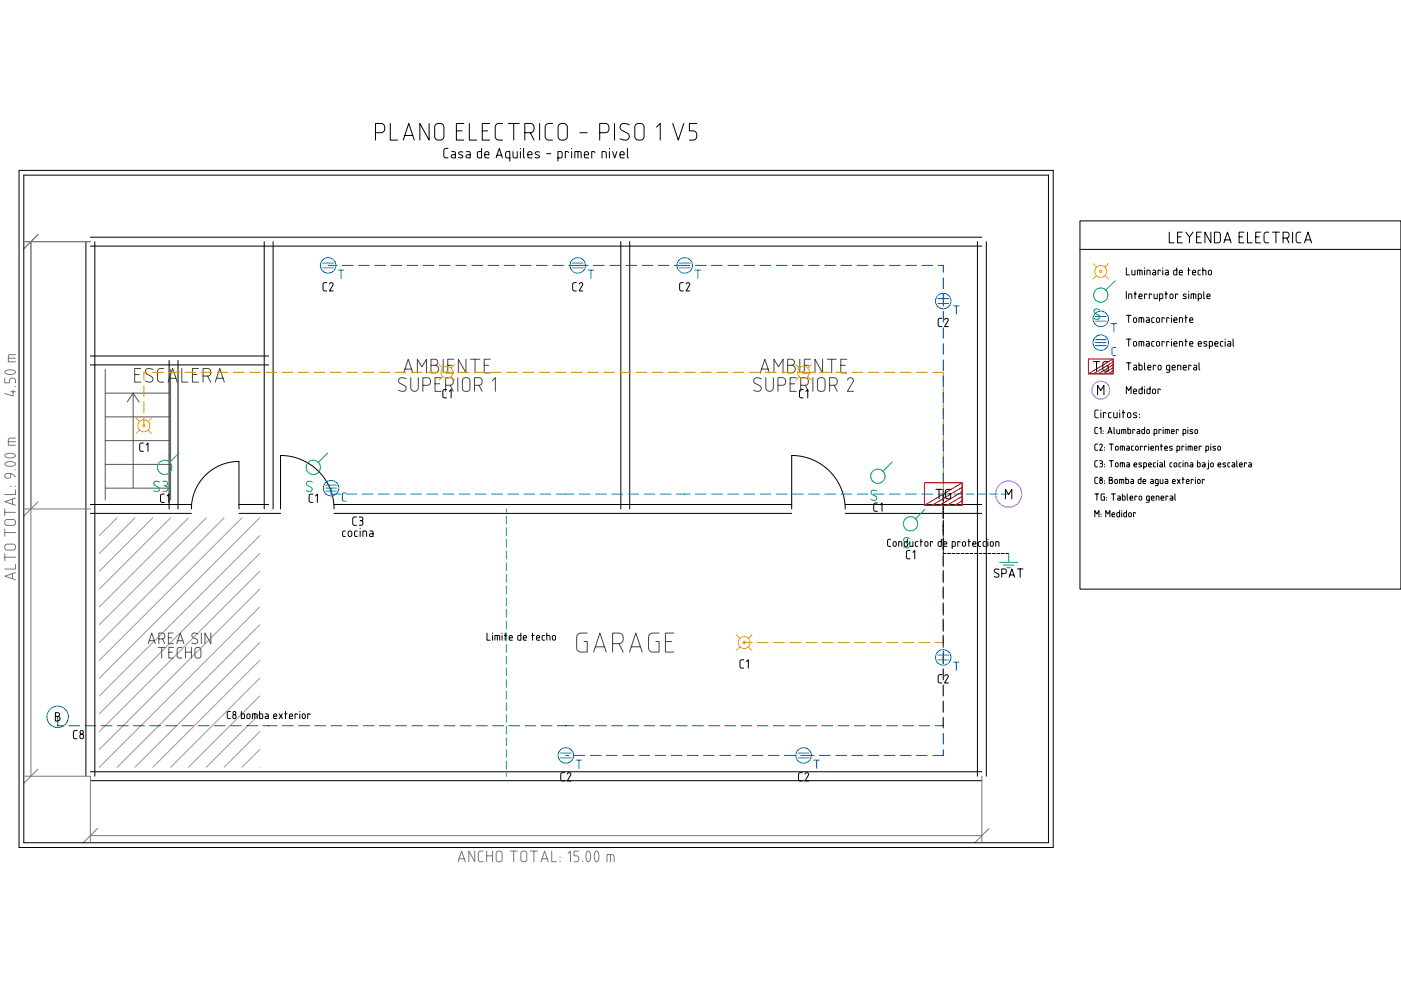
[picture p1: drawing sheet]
<svg xmlns="http://www.w3.org/2000/svg" width="297mm" height="210mm" viewBox="0 0 297 210" stroke-linecap="round" stroke-linejoin="round" font-family="sans-serif">
<g fill="none" stroke="#444" stroke-width=".21">
<path d="M28.6 79.4h.9M29.8 78.1h-1.2v2.9h1.2M32.4 78.4a.98 .98 0 0 0-1.6 .2l.2 .6 1.1 .6a.65 .65 0 0 1 .3 .8 .65 .65 0 0 1-.8 .4l-.8-.2M34.7 78.1h-.7a.64 .64 0 0 0-.6 .7v1.6a.64 .64 0 0 0 .6 .6h.7M38.5 78.1v2.9h1.3M40.8 79.4h1M42.1 78.1h-1.3v2.9h1.3M43.1 79.7h.9a.64 .64 0 0 0 .7-.6v-.3a.64 .64 0 0 0-.7-.7h-.9v2.9M44 79.7l.7 1.3M85.6 79.1l1-2.9 .9 2.9M85.9 78.3h1.4M88.5 79.1v-2.9l1 1.6 .9-1.6v2.9"/>
<path d="M91.4 77.5h.8a.81 .81 0 0 1 .8 .8 .81 .81 0 0 1-.8 .8h-.8v-2.9h.8a.64 .64 0 0 1 .6 .6 .64 .64 0 0 1-.6 .7M94 76.2v2.9M94.9 77.5h1M96.2 76.2h-1.3v2.9h1.3M98.8 76.2v2.9l-1.6-2.9v2.9M99.8 76.2h1.9M100.7 76.2v2.9M102.7 77.5h.9M103.9 76.2h-1.2v2.9h1.2M161.2 79.1l1-2.9 .9 2.9M161.5 78.3h1.4M164.1 79.1v-2.9l1 1.6 .9-1.6v2.9"/>
<path d="M167 77.5h.8a.81 .81 0 0 1 .8 .8 .81 .81 0 0 1-.8 .8h-.8v-2.9h.8a.64 .64 0 0 1 .6 .6 .64 .64 0 0 1-.6 .7M169.6 76.2v2.9M170.5 77.5h1M171.8 76.2h-1.3v2.9h1.3M174.4 76.2v2.9l-1.6-2.9v2.9M175.4 76.2h1.9M176.3 76.2v2.9M178.3 77.5h.9M179.6 76.2h-1.3v2.9h1.3M35.6 81l1-2.9 1 2.9M35.9 80.2h1.4M45.6 81l1-2.9 1 2.9"/>
<path d="M45.9 80.2h1.4M86.1 80.3a.98 .98 0 0 0-1.6 .2l.2 .7 1.1 .6a.65 .65 0 0 1 .3 .8 .65 .65 0 0 1-.8 .4l-.8-.3M87.1 80.1v2.1a.81 .81 0 0 0 .8 .8 .81 .81 0 0 0 .8-.8v-2.1M89.7 81.7h.9a.64 .64 0 0 0 .7-.7v-.3a.64 .64 0 0 0-.7-.6h-.9v2.9M92.2 81.4h1M93.5 80.1h-1.3v2.9h1.3M94.5 81.7h1a.64 .64 0 0 0 .6-.7v-.3a.64 .64 0 0 0-.6-.6h-1v2.9M95.5 81.7l.6 1.3M97.1 80.1v2.9M98.2 80.3l.8-.2a.64 .64 0 0 1 .6 .6v1.6a.64 .64 0 0 1-.6 .7h-.3a.64 .64 0 0 1-.7-.7v-1.6zM100.6 81.7h1a.64 .64 0 0 0 .6-.7v-.3a.64 .64 0 0 0-.6-.6h-1v2.9M101.6 81.7l.6 1.3"/>
<path d="M104.4 80.7l.6-.6v2.9M161.4 80.3a.98 .98 0 0 0-1.6 .2l.2 .7 1 .6a.65 .65 0 0 1 .4 .8 .65 .65 0 0 1-.8 .4l-.8-.3M162.4 80.1v2.1a.81 .81 0 0 0 .8 .8 .81 .81 0 0 0 .8-.8v-2.1M164.9 81.7h1a.64 .64 0 0 0 .7-.7v-.3a.64 .64 0 0 0-.7-.6h-1v2.9M167.5 81.4h1M168.8 80.1h-1.3v2.9h1.3M169.8 81.7h.9a.64 .64 0 0 0 .7-.7v-.3a.64 .64 0 0 0-.7-.6h-.9v2.9M170.7 81.7l.7 1.3M172.3 80.1v2.9M173.5 80.3l.8-.2a.64 .64 0 0 1 .6 .6v1.6a.64 .64 0 0 1-.6 .7h-.3a.64 .64 0 0 1-.7-.7v-1.6zM175.9 81.7h1a.64 .64 0 0 0 .6-.7v-.3a.64 .64 0 0 0-.6-.6h-1v2.9M176.9 81.7l.6 1.3"/>
<path d="M179.7 80.6a.63 .63 0 0 1 .7-.5 .63 .63 0 0 1 .5 .7l-1.2 2.2h1.3M124.5 134.2h-1.3a.9 .9 0 0 0-.9 .9v2.3a.9 .9 0 0 0 .9 .9h1.3v-2.3h-.7M125.9 138.3l1.3-4.1 1.3 4.1M126.2 137.1h2M129.9 136.5h1.3a.9 .9 0 0 0 .9-.9v-.5a.9 .9 0 0 0-.9-.9h-1.3v4.1M131.2 136.5l.9 1.8M133.5 138.3l1.3-4.1 1.4 4.1M133.8 137.1h2M139.7 134.2h-1.3a.9 .9 0 0 0-.9 .9v2.3a.9 .9 0 0 0 .9 .9h1.3v-2.3h-.6M141.1 136h1.3M142.9 134.2h-1.8v4.1h1.8"/>
</g>
<g fill="none" stroke="#000" stroke-width=".21">
<path d="M4 36.1h219.3v143.6h-219.3zM5 37.1h217.3v141.6h-217.3zM79.6 28.1h1.2a.78 .78 0 0 0 .8-.7v-.4a.78 .78 0 0 0-.8-.8h-1.2v3.5M82.7 26.2v3.5h1.6M85.5 29.7l1.2-3.5 1.1 3.5M85.8 28.7h1.7M91 26.2v3.5l-2-3.5v3.5M92.4 26.4l.4-.2h.5a.78 .78 0 0 1 .8 .8v1.9a.78 .78 0 0 1-.8 .8h-.4a.78 .78 0 0 1-.7-.8v-2zM95 31.5h-.7l-.2 .4v1.3l.3 .3h.6M95.8 32.1l.6 .1 .2 .3v1l-.8-.1-.1-.3 .1-.2 .8-.1M96.8 27.7h1.1M98.1 32.3l-.4-.1-.4 .1v.3l.7 .4 .1 .2-.3 .3-.6-.1"/>
<path d="M98.3 26.2h-1.5v3.5h1.5M98.9 32.1l.6 .1 .2 .3v1l-.8-.1-.1-.3 .1-.2 .8-.1M99.5 26.2v3.5h1.6M102.1 31.5v2l-.7-.1-.2-.2v-.9l.3-.2h.6M102.3 27.7h1.1M102.8 32.8h.9l-.2-.6-.4-.1-.2 .2-.1 .9 .2 .3h.7M103.8 26.2h-1.5v3.5h1.5M105.2 33.5l.7-2 .6 2M105.4 32.9h.9M106.6 26.2h-.8a.78 .78 0 0 0-.8 .8v1.9a.78 .78 0 0 0 .8 .8h.8M107.7 26.2h2.4M108.1 33.5h-.6l-.3-.2v-.9l.2-.2 .7-.1v2.1"/>
<path d="M108.8 32.1v1.1l.3 .3h.6v-1.4M108.9 26.2v3.5M110.3 31.5v.1M110.3 32.1v1.4M111 31.5v1.8l.2 .2M111.3 28.1h1.1a.78 .78 0 0 0 .8-.7v-.4a.78 .78 0 0 0-.8-.8h-1.1v3.5M111.9 32.8h.9l-.2-.6-.3-.1-.3 .2-.1 .9 .2 .3h.7M112.4 28.1l.8 1.6M114.4 32.3l-.5-.1-.4 .1 .1 .3 .7 .4 .1 .2-.3 .3-.6-.1M114.4 26.2v3.5M115.9 32.6h.9M117.1 26.2h-.7a.78 .78 0 0 0-.8 .8v1.9a.78 .78 0 0 0 .8 .8h.7"/>
<path d="M118.3 33.5h.6l.2-.2 .1-.9-.2-.2-.7-.1v2.1M118.6 26.4l.4-.2h.5a.78 .78 0 0 1 .8 .8v1.9a.78 .78 0 0 1-.8 .8h-.4a.78 .78 0 0 1-.8-.8v-2zM120.5 32.4l-.1-.3h-.5v1.4M121.2 31.5v.1M121.2 32.1v1.4M121.9 33.5v-1.4l1.2 .1 .1 1.3M122.5 32.1v1.4M122.9 28.1h1.6M123.9 32.8h.9l-.2-.6-.3-.1-.3 .2-.1 .9 .2 .3h.7M126.1 32.4l-.1-.3h-.5v1.4M127.1 28.1h1.2a.78 .78 0 0 0 .8-.7v-.4a.78 .78 0 0 0-.8-.8h-1.2v3.5M127.6 33.5v-1.4l.9 .2v1.2"/>
<path d="M129.2 31.5v.1M129.2 32.1v1.4M129.9 32.1l.4 1.4 .5-1.4M130.3 26.2v3.5M131.5 32.8h.8l-.2-.6-.3-.1-.3 .2v.9l.2 .3h.6M133 31.5v1.8l.2 .2M133.4 26.5a1.3 1.3 0 0 0-1.8 .1 .78 .78 0 0 0 .3 1.1l1.1 .5a.84 .84 0 0 1 .3 1.2 .84 .84 0 0 1-1.2 .2l-.6-.2M134.8 26.4l.4-.2h.6a.78 .78 0 0 1 .8 .8v1.9a.78 .78 0 0 1-.8 .8h-.4a.78 .78 0 0 1-.8-.8v-2zM139.2 27l.8-.8v3.5M142.6 26.2l1.2 3.5 1.2-3.5M147.7 26.2h-1.5v1.5h.7a.78 .78 0 0 1 .8 .8v.4a.78 .78 0 0 1-.8 .8h-.7M18.2 51.2v113.4"/>
<path d="M19.2 52.2h189M19.2 50.3h189M20.1 51.2v113.4M56 51.2v56.7M57.9 51.2v56.7M69.3 59.9l-.6 .1-.2 .3v1.2l.3 .2h.5M122.2 59.9l-.6 .1-.2 .3 .1 1.2 .2 .2h.5M131.6 51.2v56.7M133.5 51.2v56.7M144.9 59.9l-.6 .1-.2 .3v1.2l.3 .2h.5M207.2 51.2v113.4M209.1 51.2v113.4"/>
<path d="M229 46.8h68v78.1h-68zM229 52.9h68M238.8 56.8v1.5h.7M240 57.3v.8l.2 .2h.4v-1M241.2 58.3v-1l.9 .1 .1 .9M241.7 57.3v1M242.7 56.8v.1M242.7 57.3v1M243.2 58.3v-1l.6 .1v.9M244.4 57.3h.5l.1 .2v.8l-.6-.1v-.4h.6M246 57.5l-.1-.2h-.4v1M246.5 56.8v.1"/>
<path d="M246.5 57.3v1M247.1 57.3h.5l.1 .2v.8l-.6-.1v-.4h.6M247.9 49.2v2.3h1M249.5 56.8v1.5h-.5l-.2-.2 .1-.7 .6-.1M249.7 50.2h.7M250 57.8h.7l-.2-.5-.4 .1-.1 .7 .2 .2h.5M250.7 49.2h-1v2.3h1M251.4 49.2l.8 1v1.3M251.8 57.3h.5M252 56.8v1.5M252.8 57.8h.7l-.1-.5-.5 .1-.1 .7 .2 .2h.5M252.9 49.2l-.7 1"/>
<path d="M253.7 50.2h.8M254.5 57.3h-.4l-.1 .2v.7l.5 .1M254.7 49.2h-1v2.3h1M255 57.3l.6 .1 .1 .9M255 56.8v1.5M256.3 57.4l.3-.1 .2 .2 .1 .5-.2 .3-.5-.2zM256.7 49.2v2.3l-1.2-2.3v2.3M257.5 49.2h.8l.4 .3v1.6l-.3 .4h-.9zM259.5 51.5l.8-2.3 .7 2.3M259.7 50.9h1.1M262.7 50.2h.8M263.7 49.2h-1v2.3h1"/>
<path d="M264.5 49.2v2.3h1M266.2 50.2h.8M267.2 49.2h-1v2.3h1M269 49.2l-.7 .1-.3 .4 .1 1.5 .3 .3h.6M269.8 49.2h1.5M270.5 49.2v2.3M272 50.5l1.1-.2 .2-.6-.2-.3-1.1-.2v2.3M272.8 50.5l.5 1M274.1 49.2v2.3M275.8 49.2l-.7 .1-.3 .4 .1 1.5 .3 .3h.6M276.6 51.5l.7-2.3 .8 2.3M276.8 50.9h1.1"/>
<path d="M19.2 77.4h37.8M19.2 75.5h37.8M35.9 76.4v31.5M37.7 76.4v31.5M69.9 60.2l.4-.3 .3 .4-.7 1.4h.7M122.8 60.2l.4-.3 .4 .4-.8 1.4h.8M145.5 60.2l.4-.3 .4 .4-.8 1.4h.8M199.7 67.5h-.6l-.2 .4 .1 1.1 .2 .2h.5M200.3 67.8l.4-.3 .4 .4-.8 1.3h.8M231.8 76.7h1.4M232.5 76.7v2M235 76.7h-.8l-.3 .3-.1 1.3 .3 .3 .9 .1v-1.1h-.4"/>
<path d="M238.8 61.8v1.5M238.8 66.9h1M238.8 71.9h1M238.8 76.9h1M239.3 63.3v-1l.6 .1 .1 .9M239.3 66.9v1.5M239.3 71.9v1.5M239.3 76.9v1.5M240.4 77.4l.4 .1 .2 .2v.7h-.6v-.4l.6-.1M240.4 67.5l.3-.1 .3 .2v.5l-.2 .2-.5-.1zM240.4 72.5l.3-.1 .3 .2v.5l-.2 .3-.5-.2zM240.5 62.3h.5"/>
<path d="M240.6 61.8v1.5M241.5 62.8h.7l-.2-.4-.5 .1v.6l.2 .2h.5M241.5 68.4v-1h.9l.1 1M241.5 73.4v-1l.9 .1 .1 .9M241.5 76.9v1.5h.5l.2-.2-.1-.6-.6-.2M242 67.4v1M242 72.4v1M242.7 76.9v1.4l.1 .1M243.1 67.4h.4l.2 .2v.8l-.6-.1v-.4h.6M243.1 72.4h.4l.2 .2v.8l-.6-.1v-.3l.6-.1M243.2 62.5l-.2-.2h-.3v1M243.3 77.9h.7l-.1-.4-.5 .1-.1 .6 .2 .2h.5"/>
<path d="M244.2 62.5l-.1-.2h-.4v1M244.7 62.3v.8l.2 .2h.5v-1M244.7 67.4h-.4l-.1 .2v.7l.5 .1M244.7 72.4h-.4l-.1 .2v.7l.5 .1M245 77.6l-.1-.2h-.4v1M245.3 67.5l.3-.1 .2 .2 .1 .5-.2 .2-.5-.1zM245.3 72.5l.3-.1 .2 .2 .1 .5-.2 .3-.5-.2zM245.6 77.5l.3-.1 .3 .2v.6l-.2 .2-.5-.2zM245.9 63.3l.6-.1v-.7l-.1-.2h-.5v1.5M246.9 67.5l-.2-.1h-.3v1M246.9 72.6l-.2-.2h-.3v1M247 62.3h.5"/>
<path d="M247.2 61.8v1.5M247.9 67.5l-.1-.1h-.4v1M247.9 72.6l-.1-.2h-.4v1M248 78.4l-.6-.1-.1-.6 .2-.2 .5-.1v1.3l-.2 .2h-.5M248.1 62.4l.3-.1 .3 .2v.6l-.2 .2-.4-.2zM248.4 66.9h.1M248.4 67.4v1M248.4 71.9v.1M248.4 72.4v1M248.5 77.9h.7l-.2-.4-.4 .1-.1 .6 .2 .2h.5M248.9 67.9h.7l-.2-.5-.5 .1v.7l.2 .2h.5M248.9 72.9h.7l-.2-.4h-.5v.7l.2 .2h.5"/>
<path d="M249.7 78.4v-1l.6 .1 .1 .9M249.7 62.5l-.1-.2h-.4v1M250.1 68.4v-1l.6 .1v.9M250.1 73.4v-1l.6 .1v.9M250.9 77.9h.6l-.1-.4-.5 .1v.6l.1 .2h.5M251.2 67.4h.5M251.2 72.4h.5M251.4 66.9v1.5M251.4 71.9v1.5M251.5 62.4h-.6v.3l.6 .4-.2 .2h-.4M252 61.8v.1M252 62.3v1"/>
<path d="M252.2 67.9h.7l-.1-.5-.5 .1-.1 .7 .2 .2h.5M252.2 72.9h.7l-.1-.4h-.5l-.1 .7 .2 .2h.5M252.5 63.3v-1l1 .1v.9M252.5 77.6l-.1-.2h-.4v1M253 62.3v1M253.1 77.4l.5 .1 .1 .2v.7h-.6v-.4l.6-.1M254 63.3l.7-.1v-.7l-.1-.2h-.6v1.5M254 72.9h.7l-.1-.4h-.5v.7l.1 .2h.5M254.2 76.9v1.4l.2 .1M255.2 61.8v1.4l.2 .1M255.9 62.8h.7l-.2-.4-.4 .1-.1 .6 .2 .2h.5M255.9 72.5h-.6v.3l.6 .4-.2 .2-.5-.1"/>
<path d="M256.4 73.4l.6-.1 .1-.7-.2-.2h-.5v1.5M257.6 72.9h.6l-.1-.4h-.5v.7l.2 .2h.4M259.3 72.4h-.4l-.1 .2v.7l.5 .1M259.8 71.9v.1M259.8 72.4v1M260.3 72.4h.5l.1 .2v.8l-.5-.1v-.3l.5-.1M261.4 71.9v1.4l.2 .1M30.4 93.9l-.6 .1-.2 .3 .1 1.2 .2 .2h.5M31 94.3l.4-.4v1.8M94.7 82.6h-.6l-.2 .4v1.2l.3 .1 .5 .1M95.3 83l.3-.4v1.8M170.3 82.6h-.6l-.2 .4v1.2l.3 .1 .5 .1"/>
<path d="M170.9 83l.4-.4v1.8M232.7 83.7v-2l.7 1.1 .7-1.1v2M232.7 90.6l-.4 .1-.2 .2 .1 .9 .5 .1M232.7 94.1l-.4 .1-.2 .2 .1 .9 .5 .2M232.7 97.7h-.4l-.2 .3 .1 .8 .5 .2M232.9 86.9l-.6 .1-.2 .3 .1 1.1 .2 .2h.5M233.2 90.9l.2-.3v1.3M233.2 97.7h.4l.1 .3-.3 .3 .3 .1v.4l-.5 .2M233.2 94.4l.3-.2 .2 .2-.5 1.1h.5M233.3 98.3h.1M233.4 86.9v.1M233.4 87.5v1.1"/>
<path d="M233.9 91.4h.1M233.9 91.9h.1M234.2 94.9v.1M234.2 95.4v.1M234.2 98.4v.1M234.2 98.9v.1M234.5 87.7l-.1-.2h-.5v1.1M234.9 91.9l.4-1.3 .5 1.3M235 91.6h.6M235.2 94.1h.9M235.2 97.7h.9M235.6 87.5h-.4l-.2 .3 .1 .7 .5 .1"/>
<path d="M235.6 94.1v1.4M235.6 97.7v1.3M236.1 87.5v.9l.3 .2h.5v-1.1M236.2 90.6v1.2l.1 .1M236.6 94.7l.2-.1 .3 .2v.4l-.2 .2-.4-.1zM236.6 98.2l.2-.1 .3 .2v.5l-.2 .2-.4-.2zM236.8 91.1v.7l.2 .1h.4v-.8M237.4 86.9v.1M237.4 87.5v1.1M237.5 95.5v-.9l.8 .1 .1 .8M237.5 99v-.9l.8 .1 .1 .8M237.8 91.9v-.8h.8l.1 .8"/>
<path d="M237.9 87.5h.6M238 94.6v.9M238 98.1v.9M238.1 86.9v1.7M238.3 91.1v.8M238.8 83.5v-1.5l.5 .8 .5-.8v1.5M238.9 94.6h.4l.1 .2v.7l-.5-.1v-.3l.5-.1M238.9 98.1h.4l.1 .2v.7l-.5-.1v-.3h.5M239.1 90.6v1.3h.5l.1-.7-.6-.1M239.1 87.6l.4-.1 .2 .2 .1 .6-.3 .2h-.2l-.2-.1zM240.3 83h.7l-.2-.5-.4 .1-.1 .7 .2 .2h.5M240.3 94.6h-.3l-.1 .2v.6l.4 .1"/>
<path d="M240.4 98.6h.6l-.1-.4h-.4l-.1 .6 .2 .2h.4M240.6 91.2l-.4-.1v.8M240.8 94.7l.3-.1 .2 .2v.4l-.1 .2-.4-.1zM241 87.6h-.6v.3l.5 .3 .1 .1-.2 .3-.5-.1M241.1 91.1h.4l.1 .2v.6h-.5v-.3l.5-.1M241.6 87.8v.1M241.6 88.5v.1M242 98.2h-.5v.2l.5 .4-.1 .2-.4-.1M242.2 82v1.5l-.6-.1-.1-.2v-.6l.7-.1M242.2 94.7l-.4-.1v.9M242.5 99l.5-.1v-.8h-.5v1.3M242.7 82h.1"/>
<path d="M242.7 82.5v1M242.7 90.6v1.3h-.5l-.1-.7 .6-.1M243.1 94.7l-.4-.1v.9M243.2 91.2l.3-.1 .2 .1v.5l-.2 .2-.4-.1zM243.5 98.6h.6l-.1-.4h-.4l-.1 .6 .2 .2h.4M243.6 94.1v.1M243.6 94.6v.9M243.8 82v1.5l-.5-.1-.1-.2v-.6l.6-.1M244 95h.6l-.1-.4-.5 .1v.6l.2 .2h.4M244.4 82.6l.3-.1 .3 .2v.5l-.2 .3-.4-.2zM244.7 91.9l.6-.1-.1-.7h-.5v1.3M245 98.1h-.3l-.2 .2 .1 .6 .4 .1"/>
<path d="M245 95.5v-.9l.6 .1v.8M245.4 97.7h.1M245.4 98.1v.9M245.9 98.1h.4l.2 .2v.7l-.6-.1v-.3h.6M246 82.6l-.1-.1h-.4v1M246.1 94.6h.4M246.2 91.2l-.5-.1v.8M246.2 94.1v1.4M246.6 90.6v.1M246.6 91.1v.8M246.9 97.7v1.2l.1 .1M246.9 95h.6l-.1-.4-.4 .1-.1 .6 .2 .2h.4"/>
<path d="M247 91.9v-.8h.9v.8M247.5 91.1v.8M248.4 91.5h.6l-.2-.4-.4 .1v.6l.1 .1h.5M248.5 98.1h-.3l-.2 .2 .1 .6 .4 .1M248.6 94.7h-.6v.2l.5 .4-.1 .2-.4-.1M249 98.2l.3-.1 .2 .2v.5l-.2 .2-.4-.2zM249.5 95.5l.6-.1-.1-.8h-.5v1.3M249.8 91.2l-.4-.1v.8M250.4 98.1h-.3l-.2 .2 .1 .6 .4 .1M250.8 97.7h.1M250.8 98.1v.9M250.8 91.9l.6-.1-.1-.7h-.5v1.3"/>
<path d="M251 94.7l-.4-.1v.9M251.3 99v-.9l.5 .1 .1 .8M251.5 94.1v.1M251.5 94.6v.9M251.9 90.6v.1M251.9 91.1v.8M251.9 95.5v-.9l.8 .1 .1 .8M252.3 94.6v.9M252.4 98.1h.4l.1 .2v.7l-.5-.1v-.3h.5M252.9 91.1l-.6 .1 .1 .2 .5 .4-.2 .1h-.4M253.2 95h.6l-.1-.4-.4 .1-.1 .6 .2 .2h.4M253.4 91.2l.3-.1 .2 .1v.5l-.2 .2-.3-.1z"/>
<path d="M253.9 97.7v1.3h.5v-.8l-.5-.1M254.7 94.7l-.5-.1v.9M255 98.1h.4l.1 .2v.7l-.5-.1v-.3h.5M255.7 95.5l.5-.1v-.8h-.5v1.3M256.2 98.1v1.2l-.3 .1M256.2 97.7h.1M256.7 94.1v.1M256.7 94.6v.9M256.8 98.2l.2-.1 .2 .2 .1 .5-.2 .2-.4-.2zM257.7 94.7h-.5v.2l.5 .4-.2 .2-.3-.1M258.3 98.6h.5l-.1-.4h-.4v.6l.1 .2h.4M258.3 94.7l.2-.1 .2 .2 .1 .4-.2 .2-.4-.1z"/>
<path d="M259.9 98.2h-.6v.2l.6 .4-.2 .2-.4-.1M260.8 98.1h-.4l-.1 .2v.6l.5 .1M261.3 98.1h.3l.2 .2v.7l-.5-.1v-.3h.5M262.2 97.7v1.2l.2 .1M262.8 98.6h.6l-.1-.4h-.4l-.1 .6 .2 .2h.4M264.3 98.3l-.5-.2v.9M264.8 98.1h.4l.1 .2v.7l-.5-.1v-.3h.5M19.2 108.9h21.4M19.2 107h21.4M34.8 104.8h-.6l-.2 .4 .1 1.1 .2 .2h.5M35.4 105.2l.4-.4v1.7M40.6 107.9l.2-2 .6-1.9 .9-1.7 1.2-1.5 1.6-1.3 1.7-.9 1.9-.6 2-.2v10.1"/>
<path d="M50.7 108.9h8.8M50.7 107h6.3M59.5 107.9v-11.3l2.2 .2 2.1 .6 2 1.1 1.7 1.4 1.4 1.7 1.1 2 .6 2.1 .2 2.2M66.3 104.8h-.6l-.2 .4 .1 1.1 .2 .2h.5M66.9 105.2l.4-.4v1.7M70.8 108.9h97.1M70.8 107h97.1M73.2 112.6h-.4l-.2 .3 .1 .7 .5 .2M73.9 112.7l.4-.1 .3 .2v.6l-.3 .3h-.3l-.2-.2zM75.6 109.6l-.6 .1-.2 .3v1.2l.3 .2h.5M75.8 112.6h-.5l-.1 .3v.7l.6 .2M76.2 109.6l.5 .1 .2 .3-.1 .3-.2 .1 .3 .2v.6l-.2 .2h-.5"/>
<path d="M76.4 110.4h.2M76.4 112v.1M76.4 112.6v1.2M76.9 113.8v-1.2l.8 .1v1.1M78.4 112.6h.5l.2 .3v.9l-.7-.1-.1-.2 .1-.3h.7M167.9 107.9v-11.3l2.2 .2 2.1 .6 2 1.1 1.7 1.4 1.4 1.7 1 2 .7 2.1 .2 2.2M179.2 108.9h29M179.2 107h29M186 106.6l-.5 .1-.3 .3 .1 1.2 .2 .2h.5M186.6 107l.4-.4v1.8M188.9 114.3l-.5 .1-.2 .3v1l.7 .1M189.5 114.9l.3-.1 .2 .2v.6l-.2 .2-.4-.2z"/>
<path d="M190.5 115.8v-1l.7 .1v.9M192.4 114.3v1.5h-.6l-.1-.2v-.6l.7-.2M192.9 114.8v.8l.2 .2h.5v-1M193 116.7l-.6 .1-.2 .3v1.2l.3 .2h.5M193.5 117.1l.4-.4v1.8M194.6 114.8l-.4 .1-.1 .2v.6l.5 .1M195.1 114.8h.5M195.2 114.3v1.5M196.2 114.9l.3-.1 .2 .2v.6l-.2 .2-.4-.2zM197.8 115l-.2-.2h-.3v1M198.4 103.8h1.4M199.1 103.8v2"/>
<path d="M199.6 114.3v1.5h-.6l-.1-.2v-.6l.7-.2M200 116.9v.5h.6M200 104.8v.4M200 105.5v.6M200 106.5v.6M200 107.4v.6M200 108.4v.6M200 109.3v.6M200 110.3v.6M200 111.2v.6M200 112.2v.6M200 113.1v.7"/>
<path d="M200 114.1v.6M200 115v.7M200 116v.6M200.1 115.3h.6l-.1-.4-.5 .1v.6l.2 .2h.4M200.9 117.4h.6M201.6 103.8h-.8l-.3 .2-.1 1.4 .3 .3 .9 .1v-1.2h-.4M201.8 117.4h.7M201.9 115.8l.6-.1v-.6l-.1-.2-.5-.1v1.5M202.8 117.4h.6M203.6 115l-.2-.2h-.3v1M203.7 117.4h.7M204.2 114.9l.3-.1 .2 .2v.6l-.2 .2-.4-.2z"/>
<path d="M204.7 117.4h.6M205.2 114.8h.5M205.4 114.3v1.5M205.6 117.4h.7M206.2 115.3h.7l-.1-.4-.5 .1v.6l.1 .2h.5M206.6 117.4h.6M207.6 117.4h.6M207.9 114.8l-.3 .1-.2 .2 .1 .6 .4 .1M208.5 117.4h.6M208.9 114.8l-.3 .1-.2 .2 .1 .6 .4 .1M209.4 114.3v.1M209.4 114.8v1"/>
<path d="M209.5 117.4h.6M210 114.9l.3-.1 .3 .2v.6l-.2 .2-.4-.2zM210.4 117.4h.6M211.1 115.8v-1l.6 .1 .1 .9M211.4 117.4h.6M212.3 117.4h.7M213.2 105.8v-2l.7 1.1 .6-1.1v2M213.3 117.4h.6M232.1 109.6v-1.3l.5 .7 .4-.7v1.3M232.1 104.7h.9M232.6 104.7v1.4M232.7 101.2h-.4l-.2 .3 .1 .9 .5 .1"/>
<path d="M233.4 109v.1M233.4 109.5v.1M234.2 104.7h-.5l-.2 .2-.1 .9 .2 .2 .6 .1v-.8h-.2M234.2 101.9v.1M234.2 102.5h.1M234.4 109.6v-1.3l.5 .7 .4-.7v1.3M234.6 105.5h.1M234.6 106v.1M235.2 101.8h.5l.2 .2v.3l-.3 .2h-.4v-1.3l.6 .1v.3l-.3 .2M235.6 104.7h.9M235.8 109.1h.5l-.1-.4-.4 .1v.6l.1 .2h.4M236.1 104.7v1.4"/>
<path d="M236.4 101.7l.3-.1 .2 .2v.5l-.1 .2-.4-.2zM237 105.2h.4l.1 .2v.7l-.5-.1v-.3l.5-.1M237.4 102.5v-.9l.8 .1 .1 .8M237.4 108.3v1.3h-.5l-.1-.8 .6-.1M237.8 101.6v.9M237.8 108.3h.1M237.8 108.7v.9M238 104.7v1.4l.4-.1 .1-.7-.5-.1M238.7 101.2v1.3h.5l.1-.7-.6-.2M238.8 108.3v1.3h-.4l-.1-.8 .5-.1M239 104.7v1.2l.1 .2M239.4 108.8l.2-.1 .3 .2v.4l-.2 .3-.4-.2z"/>
<path d="M239.6 105.6h.6l-.2-.4-.4 .1v.6l.1 .1 .5 .1M239.8 101.6l.4 .1 .1 .2v.6h-.5v-.4h.5M240.8 108.8l-.5-.1v.9M241.1 105.3l-.5-.1v.9M241.6 105.3l.2-.1 .3 .2v.4l-.2 .2-.4-.1zM241.9 101.2v1.3h-.5l-.1-.7 .6-.2M242.3 102.1h.6l-.1-.4-.4 .1-.1 .5 .2 .2h.4M243.7 106.1l-.6-.2 .1-.7h.5v1.1l-.2 .2h-.4M244 101.6l.4 .1 .1 .2v.6h-.5v-.4h.5M244.1 105.6h.6l-.1-.4-.4 .1-.1 .6 .2 .1 .4 .1M245.1 106.1v-.9l.6 .1v.8M245.5 102.5l-.5-.1 .1-.7 .4-.1v1.2l-.1 .2h-.5"/>
<path d="M246 101.6v.7l.2 .2h.4v-.9M246.2 105.6h.6l-.2-.4-.4 .1v.6l.1 .1 .5 .1M247.1 101.6l.4 .1 .1 .2v.6h-.5v-.4h.5M247.6 105.3l-.4-.1v.9M248.1 105.2h.4l.2 .2v.7l-.5-.1v-.3l.5-.1M248.6 102.1h.6l-.2-.4-.4 .1v.5l.1 .2h.5M249.1 104.7v1.2l.1 .2M249.6 101.6l.6 .9M250.2 101.6l-.6 .9M250.6 101.6h.5M250.8 101.2v1.3M251.5 102.1h.6l-.1-.4-.4 .1-.1 .5 .2 .2h.4"/>
<path d="M253 101.8l-.4-.2v.9M253.4 101.2v.1M253.4 101.6v.9M254 101.7l.2-.1 .2 .2 .1 .5-.2 .2-.4-.2zM255.4 101.8l-.5-.2v.9M103.3 134.2v1.5h.6M104.4 134.2v.1M104.4 134.7v1M104.9 135.7v-1l1 .1v.9M105.4 134.7v1M106.4 134.2v.1M106.4 134.7v1"/>
<path d="M106.9 134.7h.6M107.1 134.2v1.5M108 135.2h.6l-.1-.4-.5 .1v.6l.1 .2h.5M110.4 134.2v1.5h-.5l-.1-.2v-.6l.6-.2M110.9 135.2h.7l-.1-.4-.5 .1-.1 .6 .2 .2h.5M112.7 134.7h.5M112.9 134.2v1.5M113.8 135.2h.6l-.1-.4-.5 .1v.6l.1 .2h.5M115.4 134.7l-.3 .1-.2 .2 .1 .6 .4 .1M115.9 134.7l.7 .1v.9M115.9 134.2v1.5M117.2 134.8l.3-.1 .3 .2v.6l-.2 .2-.5-.2z"/>
<path d="M157.7 139.9h-.6l-.2 .4v1.2l.3 .1 .5 .1M211.8 120.8a.58 .58 0 0 0-1 .1l.1 .4 .8 .5v.4a.62 .62 0 0 1-.9 0M212.4 121.6l.8-.1 .2-.5-.2-.3-.8-.1v1.8M213.9 122.4l.6-1.8 .6 1.8M214.1 121.9h.9M215.7 120.6h1.2M216.3 120.6v1.8M11.7 151.9h.7l.3 .2v.5l-.5 .3h-.5v-1.8h.6l.3 .2v.4l-.4 .2M16.3 154.9h-.5l-.2 .4v1.1l.2 .2h.5M17 155.8l.4-.1 .3 .1v.5l-.2 .3h-.3l-.2-.1zM48.9 150.9h-.5l-.2 .3v1l.7 .2M51.2 150.9v1.5l.5-.1 .1-.2v-.6l-.6-.1"/>
<path d="M52.4 151.5l.3-.1 .3 .2v.5l-.2 .2-.4-.1zM53.5 152.4v-1h1v1M54 151.4v1M55 150.9v1.5l.6-.1 .1-.2v-.6l-.7-.1M56.3 151.4h.4l.2 .2v.8l-.6-.1v-.4h.6M58 151.9h.7l-.2-.5-.4 .1-.1 .7 .2 .2h.5M59.2 151.4l.7 1M59.9 151.4l-.7 1M60.4 151.4h.5M60.5 150.9v1.5M61.4 151.9h.6l-.1-.5-.5 .1v.7l.2 .2h.4M63.1 151.5l-.2-.1h-.4v1"/>
<path d="M63.6 150.9h.1M63.6 151.4v1M64.2 151.5l.3-.1 .2 .2v.5l-.2 .2-.4-.1zM65.7 151.5l-.1-.1h-.4v1M158.3 140.3l.4-.4v1.8M199.7 143l-.6 .1-.2 .3 .1 1.2 .2 .2h.5M200.3 143.3l.4-.3 .4 .4-.8 1.4h.8M19.2 165.5h189M19.2 163.6h189M119.7 163.8l-.6 .1-.2 .3v1.2l.3 .2h.5M120.3 164.1l.4-.3 .3 .4-.7 1.4h.7M170.1 163.8l-.6 .1-.2 .3v1.2l.3 .2h.5"/>
<path d="M170.7 164.1l.4-.3 .4 .4-.8 1.4h.8"/>
<circle cx="233.5" cy="101.5" r=".28"/>
<circle cx="233.5" cy="102.2" r=".34"/>
<circle cx="17.4" cy="155.3" r=".37"/>
<circle cx="49.7" cy="151.2" r=".32"/>
<circle cx="49.7" cy="151.9" r=".39"/>
</g>
<g fill="none" stroke="#999" stroke-width=".21">
<path d="M24.8 109.8l-3.8 3.8M28.6 109.8l-7.6 7.6M32.4 109.8l-11.4 11.3M36.2 109.8l-15.2 15.1M40 109.8l-19 18.9M43.7 109.8l-22.7 22.7M47.5 109.8l-26.5 26.4M51.3 109.8l-30.3 30.2M55.1 109.8l-34.1 34M55.1 113.6l-34.1 34M55.1 117.4l-34.1 34M55.1 121.1l-34.1 34"/>
<path d="M55.1 124.9l-34.1 34M55.1 128.7l-34.1 34M55.1 132.5l-30.3 30.2M55.1 136.2l-26.5 26.5M55.1 140l-22.7 22.7M55.1 143.8l-18.9 18.9M55.1 147.6l-15.1 15.1M55.1 151.4l-11.4 11.3M55.1 155.1l-7.6 7.6M55.1 158.9l-3.8 3.8M55.1 162.7h.1"/>
</g>
<g fill="none" stroke="#555" stroke-width=".21">
<path d="M22.3 78.3v27.7M36.2 78.3v27.7M22.3 98.5h13.9M22.3 93.4h13.9M22.3 88.4h13.9M22.3 83.4h13.9M28.2 83.4v20.1M28.2 83.4l-1.2 1.8M28.2 83.4l1.3 1.8M22.3 103.5h13.9M31.4 136.5l.8-2.3 .7 2.3M31.6 135.8h1.1"/>
<path d="M33.5 137.3h1.5M33.7 135.5l1.1-.2 .1-.6-.1-.3-1.1-.2v2.3M34.3 137.3v2.2M34.4 135.5l.5 1M35.7 135.2h.8M35.8 138.3h.7M36.7 134.2h-1v2.3h1M36.8 137.3h-1v2.2h1M37.5 136.5l.7-2.3 .8 2.3M37.7 135.8h1.1M38.6 137.3h-.8l-.2 .5v1.5l.3 .2h.7M39.3 138.3h1.3"/>
<path d="M39.3 137.3v2.2M40.6 137.3v2.2M41.5 137.4l.7-.1 .4 .3v1.5l-.3 .4h-.6l-.3-.3-.1-1.4zM41.9 134.4a.74 .74 0 0 0-1.2 .2l.1 .5 1.1 .6v.5a.79 .79 0 0 1-1.2 .1M42.7 134.2v2.3M44.7 134.2v2.3l-1.3-2.3v2.3"/>
</g>
<g fill="none" stroke="#777" stroke-width=".21">
<path d="M5.3 51.2h13.9M6.6 51.2v113.4M8.1 49.7l-3.1 3M1.1 78.7l.5-.2 .7-.1 .8 .2 .2 .3-.4 .4-.9 .1-.9-.3zM1.8 76h1.5M3.3 75.2h-1.2l-.3 .4v1.1h1.5M1 80.2v1h1l.1-.8 .4-.2 .7 .2 .1 .8M1.1 98.2l.5-.3h.7l.8 .2 .2 .3-.4 .4-.9 .1-.9-.3zM1.1 96.4l.5-.2 .7-.1 .8 .2 .2 .3-.4 .4-.9 .1-.9-.3zM1.8 93.6h1.5M2.3 83.1h1M2.8 82.7v1.2l-1.8-.5"/>
<path d="M3.2 99.6h.1M3.2 81.9h.1M3.3 92.9h-1.2l-.3 .4v1.1h1.5M1 107.9v1.5M1 112.2v1.5M1 117.4v1.5M1 118.1h2.3M1 112.9h2.3M1 108.6h2.3M1.2 115.5l.3-.1h1.5l.3 .3-.1 .6-.3 .3h-1.6l-.3-.4zM1.2 110.3l.3-.2 1.5 .1 .3 .3-.1 .6-.3 .3h-1.6l-.3-.4zM2.3 100.4v.6l-.3 .3-.6 .1-.3-.2v-.6l.4-.2 1.1 .1 .7 .6"/>
<path d="M2.3 103.1h.1M2.7 105.8v1.1M3.2 103.1h.1M3.3 119.7v1h-2.3M3.3 105.6l-2.3 .8 2.3 .7M3.3 103.8v1.1h-2.3M5.3 107.9h13.9M8.1 106.4l-3.1 3M2.7 121.6v1.1M3.3 121.4l-2.3 .8 2.3 .7M5.3 164.6h13.9v13.8M8.1 163.1l-3.1 3"/>
<path d="M19.2 177.2h189M20.7 175.7l-3.1 3M208.2 164.6v13.8M209.7 175.7l-3 3M97.1 182.7l.8-2.3 .7 2.3M97.3 182.1h1.1M100.7 180.4v2.3l-1.3-2.3v2.3M102.4 180.4l-.7 .1-.3 .4 .1 1.5 .3 .3h.6M103.2 180.4v2.3M103.2 181.5h1.2M104.4 180.4v2.3M105.3 180.6l.7-.1 .4 .3v1.5l-.3 .4h-.5l-.4-.3v-1.5z"/>
<path d="M108.2 180.4h1.5M108.9 180.4v2.3M110.6 180.6l.7-.1 .3 .3 .1 1.5-.3 .4h-.6l-.3-.3-.1-1.5zM112.4 180.4h1.6M113.2 180.4v2.3M114.7 182.7l.8-2.3 .7 2.3M114.9 182.1h1.1M117 180.4v2.3h1M118.7 181.7v.1M118.7 182.6v.1M120.4 180.9l.5-.5v2.3M122.7 180.4h-1v1.1h.7l.3 .5-.2 .6-.8 .1"/>
<path d="M123.5 182.6v.1M124.5 180.5h.4l.3 .8v.9l-.5 .5-.2-.2-.3-.6 .1-.9zM126.3 180.5h.4l.3 .8-.1 .9-.4 .5-.3-.2-.2-.6v-.9zM128.7 182.7v-1.5l1.4 .1 .1 1.4M129.5 181.2v1.5"/>
</g>
<g fill="none" stroke="#099" stroke-width=".21">
<path d="M107.4 107.9v.7M107.4 109.4v1.7M107.4 111.9v1.7M107.4 114.4v1.6M107.4 116.9v1.6M107.4 119.3v1.7M200 104.8h1.6M202.4 104.8h1.6M204.9 104.8h1.6M207.3 104.8h1.7M209.8 104.8h1.7M212.3 104.8h1.6"/>
<path d="M107.4 121.8v1.7M107.4 124.3v1.6M107.4 126.8v1.6M107.4 129.2v1.7M107.4 131.7v1.7M107.4 134.2v1.6M107.4 136.7v1.6M107.4 139.1v1.7M107.4 141.6v1.7M107.4 144.1v1.6M107.4 146.6v1.6M107.4 149v1.7"/>
<path d="M107.4 151.5v1.7M107.4 154v1.6M107.4 156.5v1.6M107.4 158.9v1.7M107.4 161.4v1.7M107.4 163.9v.7"/>
</g>
<g fill="none" stroke="#cc8a00" stroke-width=".21">
<path d="M31.2 78.9h-.7v1.7M32.3 78.9h2.3M35.8 78.9h2.3M39.2 78.9h2.3M42.6 78.9h2.3M46.1 78.9h2.2M49.5 78.9h2.3M52.9 78.9h2.3M56.3 78.9h2.3M59.8 78.9h2.3M63.2 78.9h2.3M66.6 78.9h2.3"/>
<path d="M70.1 78.9h2.2M73.5 78.9h2.3M76.9 78.9h2.3M80.4 78.9h2.2M83.8 78.9h2.3M87.2 78.9h2.3M90.6 78.9h2.3M94.1 78.9h1.9M97.1 78.9h2.3M100.6 78.9h2.3M104 78.9h2.3M107.4 78.9h2.3"/>
<path d="M110.9 78.9h2.2M114.3 78.9h2.3M117.7 78.9h2.3M121.1 78.9h2.3M124.6 78.9h2.3M128 78.9h2.3M131.4 78.9h2.3M134.9 78.9h2.2M138.3 78.9h2.3M141.7 78.9h2.3M145.1 78.9h2.3M148.6 78.9h2.3"/>
<path d="M152 78.9h2.3M155.4 78.9h2.3M158.9 78.9h2.2M162.3 78.9h2.3M165.7 78.9h2.3M169.1 78.9h3.5M173.8 78.9h2.2M177.2 78.9h2.3M180.6 78.9h2.3M184 78.9h2.3M187.5 78.9h2.3M190.9 78.9h2.3"/>
<path d="M194.3 78.9h2.3M197.8 78.9h2.2v2.1M30.5 81.8v2.2M30.5 85.2v2.3M30.5 88.6v1.7M200 82.1v2.3M200 85.6v2.3M200 89v2.3M200 92.4v2.3M200 95.8v2.3M200 99.3v2.3M200 102.7v3.5"/>
<path d="M200 107.4v2.2M200 110.8v2.3M200 114.2v2.3M200 117.6v2.3M157.8 136.2h1.6M160.6 136.2h2.3M164 136.2h2.3M167.5 136.2h2.2M170.9 136.2h2.3M174.3 136.2h2.3M177.7 136.2h2.3M181.2 136.2h2.3"/>
<path d="M184.6 136.2h2.3M188 136.2h2.3M191.5 136.2h2.2M194.9 136.2h2.3M200 121.1v2.3M200 124.5v2.3M200 127.9v2.3M200 131.4v2.2M200 134.8v1.4h-1.7"/>
</g>
<g fill="none" stroke="#004c99" stroke-width=".21">
<path d="M69.6 56.3h1.9M72.6 56.3h2.3M76 56.3h2.3M79.5 56.3h2.2M82.9 56.3h2.3M86.3 56.3h2.3M89.7 56.3h2.3M93.2 56.3h2.3M96.6 56.3h2.3M100 56.3h2.3M103.5 56.3h2.2M106.9 56.3h2.3"/>
<path d="M110.3 56.3h2.3M113.7 56.3h2.3M117.2 56.3h2.3M120.6 56.3h4.1M125.8 56.3h2.3M129.3 56.3h2.2M132.7 56.3h2.3M136.1 56.3h2.3M139.5 56.3h2.3M143 56.3h3.3M147.4 56.3h2.3M150.9 56.3h2.2"/>
<path d="M154.3 56.3h2.3M157.7 56.3h2.3M161.2 56.3h2.2M164.6 56.3h2.3M168 56.3h2.3M171.4 56.3h2.3M174.9 56.3h2.3M178.3 56.3h2.3M181.7 56.3h2.3M185.2 56.3h2.2M188.6 56.3h2.3M192 56.3h2.3"/>
<path d="M195.4 56.3h2.3M198.9 56.3h1.1v1.5M200 58.9v2.3M200 62.3v2.6M200 66v2.3M200 69.4v2.3M200 72.9v2.3M200 76.3v2.3M200 79.7v2.3M200 83.2v2.2M200 86.6v2.3M200 90v2.3"/>
<path d="M200 93.4v2.3M200 96.9v2.2M200 100.3v2.3M200 103.7v2.4M200 107.2v2.3M200 110.7v2.2M200 114.1v2.3M200 117.5v2.3M200 120.9v2.3M200 124.4v2.2M200 127.8v2.3M200 131.2v2.3"/>
<path d="M200 134.6v2.3M200 138.1v2.5M200 141.8v2.3M200 145.2v2.3M200 148.6v2.3M200 152.1v2.2M200 155.5v2.3M200 158.9v1.3h-2.2M120 160.2h.6M121.7 160.2h2.3M125.2 160.2h2.3M128.6 160.2h2.3"/>
<path d="M132 160.2h2.3M135.5 160.2h2.2M138.9 160.2h2.3M142.3 160.2h2.3M145.7 160.2h2.3M149.2 160.2h2.3M152.6 160.2h2.3M156 160.2h2.3M159.5 160.2h2.2M162.9 160.2h2.3M166.3 160.2h2.3M169.7 160.2h2.9"/>
<path d="M173.8 160.2h2.2M177.2 160.2h2.3M180.6 160.2h2.3M184 160.2h2.3M187.5 160.2h2.3M190.9 160.2h2.3M194.3 160.2h2.3"/>
</g>
<g fill="none" stroke="#008cba" stroke-width=".21">
<path d="M70.2 103.5v1.3h2M73.4 104.8h2.3M76.8 104.8h2.3M80.2 104.8h2.3M83.7 104.8h2.2M87.1 104.8h2.3M90.5 104.8h2.3M93.9 104.8h2.3M97.4 104.8h2.3M100.8 104.8h2.3M104.2 104.8h2.3M107.7 104.8h2.2"/>
<path d="M111.1 104.8h2.3M114.5 104.8h2.3M117.9 104.8h3.8M122.9 104.8h2.2M126.3 104.8h2.3M129.7 104.8h2.3M133.1 104.8h2.3M136.6 104.8h2.3M140 104.8h2.3M143.4 104.8h2.9M147.4 104.8h2.3M150.9 104.8h2.2"/>
<path d="M154.3 104.8h2.3M157.7 104.8h2.3M161.2 104.8h2.2M164.6 104.8h2.3M168 104.8h2.3M171.4 104.8h2.3M174.9 104.8h2.3M178.3 104.8h2.3M181.7 104.8h2.3M185.2 104.8h2.2M188.6 104.8h2.3M192 104.8h2.3"/>
<path d="M195.4 104.8h2.3M198.9 104.8h1.1"/>
</g>
<g fill="none" stroke="#008000" stroke-width=".21">
<path d="M200 104.8v1.7M200 107.6v2.3M200 111v2.3M200 114.5v2.3M200 117.9v2.3M200 121.3v2.3M200 124.7v2.3M200 128.2v2.3M200 131.6v2.3M200 135v2.3M200 138.5v2.2M12.2 152v1.9h1.2"/>
<path d="M14.6 153.9h2.3M18 153.9h2.3M21.5 153.9h2.2M24.9 153.9h2.3M28.3 153.9h2.3M31.7 153.9h2.3M35.2 153.9h2.3M38.6 153.9h2.3M42 153.9h2.3M45.5 153.9h2.2M48.9 153.9h2.3M52.3 153.9h2.3"/>
<path d="M55.7 153.9h3M59.9 153.9h2.3M63.3 153.9h2.3M66.7 153.9h2.3M70.2 153.9h2.3M73.6 153.9h2.3M77 153.9h2.3M80.5 153.9h2.3M83.9 153.9h2.3M87.3 153.9h2.3M90.8 153.9h2.2M94.2 153.9h2.3"/>
<path d="M97.6 153.9h2.3M101 153.9h2.3M104.5 153.9h2.3M107.9 153.9h2.3M111.3 153.9h2.3M114.8 153.9h2.2M118.2 153.9h3.5M122.8 153.9h2.3M126.3 153.9h2.2M129.7 153.9h2.3M133.1 153.9h2.3M136.5 153.9h2.3"/>
<path d="M140 153.9h2.3M143.4 153.9h2.3M146.8 153.9h2.3M150.3 153.9h2.2M153.7 153.9h2.3M157.1 153.9h2.3M160.6 153.9h2.2M164 153.9h2.3M167.4 153.9h2.3M170.8 153.9h2.3M174.3 153.9h2.3M177.7 153.9h2.3"/>
<path d="M181.1 153.9h2.3M184.6 153.9h2.2M188 153.9h2.3M191.4 153.9h2.3M194.8 153.9h2.3M200 141.9v2.3M200 145.3v2.3M200 148.7v2.3M200 152.2v1.7h-1.7"/>
</g>
<g fill="none" stroke="#ffb000" stroke-width=".21">
<path d="M231.7 55.9l.8 .8M232.5 58.4l-.8 .8M234.3 58.4l.7 .8M235 55.9l-.7 .8M93.1 77.3l.8 .8M93.9 79.8l-.8 .8M95.6 79.8l.8 .8M96.4 77.3l-.8 .8M168.7 77.3l.8 .8M169.5 79.8l-.8 .8M171.3 79.8l.7 .8M172 77.3l-.7 .8"/>
<path d="M28.9 88.6l.7 .8M29.6 91.2l-.7 .7M31.4 91.2l.7 .7M32.1 88.6l-.7 .8M156.1 134.6l.8 .8M156.9 137.1l-.8 .8M158.7 137.1l.7 .8M159.4 134.6l-.7 .8"/>
<circle cx="233.4" cy="57.5" r=".25"/>
<circle cx="233.4" cy="57.5" r="1.26"/>
<circle cx="94.8" cy="78.9" r=".25"/>
<circle cx="94.8" cy="78.9" r="1.26"/>
<circle cx="170.4" cy="78.9" r=".25"/>
<circle cx="170.4" cy="78.9" r="1.26"/>
<circle cx="30.5" cy="90.3" r=".25"/>
<circle cx="30.5" cy="90.3" r="1.26"/>
<circle cx="157.8" cy="136.2" r=".25"/>
<circle cx="157.8" cy="136.2" r="1.26"/>
</g>
<g fill="none" stroke="#00a651" stroke-width=".21">
<path d="M236.4 59.5l-2 2.1M233.1 65.7a.71 .71 0 0 0-1.2 .2l.2 .4 1 .6v.5a.76 .76 0 0 1-1.2 .1M37.9 96.1l-2 2M69.4 96.1l-2 2M189.2 98l-2.1 2M33.8 102.2a.71 .71 0 0 0-1.2 .2l.2 .5 .9 .6 .1 .5a.76 .76 0 0 1-1.2 0M34.6 102l.7 .1 .2 .4-.1 .4-.4 .1 .5 .3v.7l-.3 .2h-.6M34.8 103h.2M66.2 102.2a.71 .71 0 0 0-1.2 .2l.1 .5 1 .6v.5a.76 .76 0 0 1-1.1 0M185.9 104.1a.71 .71 0 0 0-1.2 .2l.1 .4 1 .6v.5a.76 .76 0 0 1-1.1 .1M192.8 114.2a.71 .71 0 0 0-1.2 .2l.2 .4 .9 .6 .1 .5a.76 .76 0 0 1-1.2 .1M196.1 108l-2 2"/>
<path d="M212 119.2h3.7M212.7 119.8h2.3M213.9 117.4v1.8M213.5 120.4h.7"/>
<circle cx="233.4" cy="62.6" r="1.51"/>
<circle cx="34.9" cy="99.1" r="1.51"/>
<circle cx="66.4" cy="99.1" r="1.51"/>
<circle cx="186.1" cy="101" r="1.51"/>
<circle cx="193.1" cy="111.1" r="1.51"/>
</g>
<g fill="none" stroke="#06c" stroke-width=".21">
<path d="M68.4 56.8h2.3M68.4 55.8h2.3M71.7 57.3h1.2M72.3 57.3v1.7M121.4 56.8h2.2M121.4 55.8h2.2M124.7 57.3h1.2M125.3 57.3v1.7M144 56.8h2.3M144 55.8h2.3M147.4 57.3h1.1M147.9 57.3v1.7"/>
<path d="M198.9 64.3h2.2M198.9 63.3h2.2M202.2 64.8h1.1M202.8 64.8v1.8M232.2 68.1h2.3M232.2 67.1h2.3M232.2 73.3h2.3M232.2 72.6h2.3M232.2 72h2.3M235.6 68.6h1.1M236.2 68.6v1.8M236.5 73.7h-.5l-.2 .3v1.2l.2 .2h.5"/>
<path d="M69.1 104.1h2.2M69.1 103.5h2.2M69.1 102.9h2.2M73.4 104.5l-.6 .1-.2 .3v1.2l.3 .2h.5M198.9 139.9h2.2M198.9 138.9h2.2M118.8 159.7h2.3M169.2 159.7h2.3M202.2 140.4h1.1M202.8 140.4v1.8M118.8 160.7h2.3M122.2 161.2h1.1"/>
<path d="M122.7 161.2v1.7M169.2 160.7h2.3M172.6 161.2h1.1M173.1 161.2v1.7"/>
<circle cx="69.6" cy="56.3" r="1.64"/>
<circle cx="122.5" cy="56.3" r="1.64"/>
<circle cx="145.2" cy="56.3" r="1.64"/>
<circle cx="200" cy="63.8" r="1.64"/>
<circle cx="233.4" cy="67.6" r="1.64"/>
<circle cx="233.4" cy="72.6" r="1.64"/>
<circle cx="70.2" cy="103.5" r="1.64"/>
<circle cx="200" cy="139.4" r="1.64"/>
<circle cx="12.2" cy="152" r="2.27"/>
<circle cx="120" cy="160.2" r="1.64"/>
<circle cx="170.4" cy="160.2" r="1.64"/>
</g>
<path d="M230.8 76.1h5.2v3.2h-5.2zM230.8 79.3l5.2-3.2v3.2zM236 76.7l-4.2 2.6M236 77.4l-3.1 1.9M236 78l-2.1 1.3M236 78.6l-1 .7M196 102.4h8v4.8h-8zM196 107.2l8-4.8v4.8zM204 103.3l-6.4 3.9M204 104.3l-4.8 2.9M204 105.2l-3.2 2M204 106.2l-1.6 1" fill="none" stroke="#c00" stroke-width=".21"/>
<g fill="none" stroke="#8a2be2" stroke-width=".21">
<circle cx="233.4" cy="82.7" r="1.89"/>
<circle cx="213.9" cy="104.8" r="2.77"/>
</g>
</svg>
